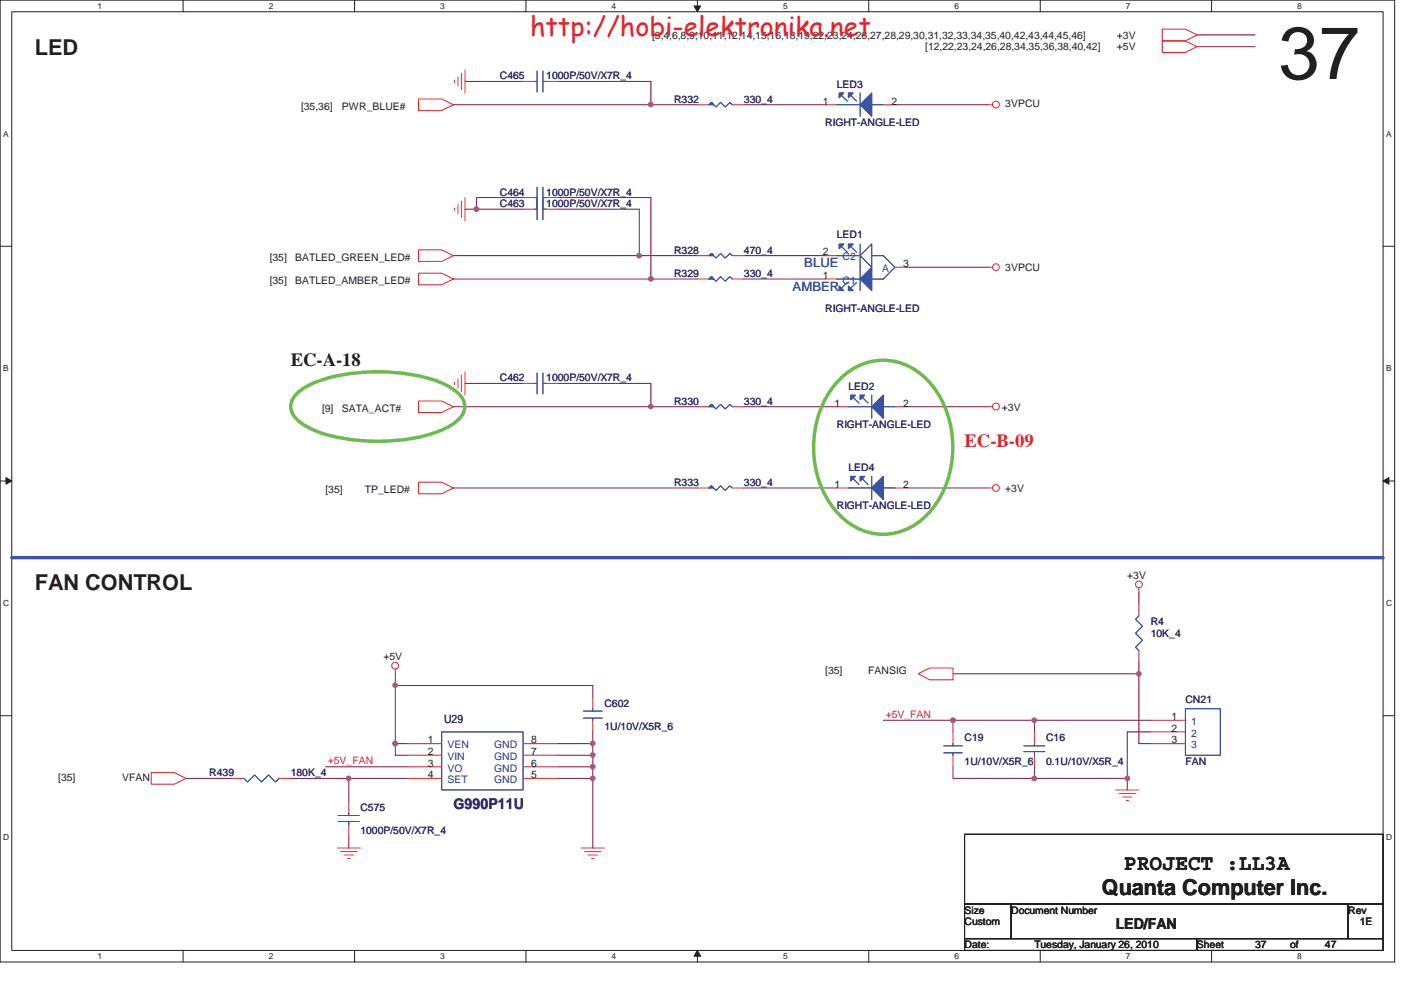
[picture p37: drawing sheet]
<svg xmlns="http://www.w3.org/2000/svg" width="297mm" height="210mm" viewBox="0 0 297 210" stroke-linecap="round" stroke-linejoin="round" font-family="sans-serif">
<defs><g id="words">
<text font-size="15.7" fill="#231f20" x="271.1" y="16.8">37</text>
<text font-size="5.6" fill="#ed2024" x="112.4" y="7.7">http://hobi-elektronika.net</text>
<g font-size="4.7" fill="#231f20">
<text x="7.4" y="11.7">LED</text>
<text x="7.4" y="125.1">FAN CONTROL</text>
<text x="238.3" y="184.5">PROJECT :LL3A</text>
<text x="233.6" y="189.9">Quanta Computer Inc.</text>
</g>
<text font-size="3.9" fill="#231f20" x="61.6" y="77.6">EC-A-18</text>
<text font-size="3.9" fill="#ec2426" x="204.5" y="94.8">EC-B-09</text>
<text font-size="3.2" fill="#2d2d72" x="96.1" y="171.5">G990P11U</text>
<text font-size="3.2" fill="#231f20" x="236.6" y="197.1">LED/FAN</text>
<g font-size="2.7" fill="#3a53a4">
<text x="170.5" y="56.7">BLUE</text>
<text x="168.1" y="61.6">AMBER</text>
</g>
<text font-size="2.5" fill="#2d2d72" x="94.1" y="153.3">U29</text>
<g font-size="2.2" fill="#231f20">
<text x="138.3" y="8.2">[3,4,6,8,9,10,11,12,14,15,16,18,19,22,23,24,26,27,28,29,30,31,32,33,34,35,40,42,43,44,45,46]</text>
<text x="196.2" y="10.7">[12,22,23,24,26,28,34,35,36,38,40,42]</text>
<text x="236.8" y="10.7">+5V</text>
<text x="236.8" y="8.2">+3V</text>
<text x="63.8" y="23.2">[35,36]</text>
<text x="72.5" y="23.2">PWR_BLUE#</text>
<text x="174.5" y="22.2">1</text>
<text x="189" y="22.2">2</text>
<text x="213.1" y="22.8">3VPCU</text>
<text x="57.2" y="55.3">[35]</text>
<text x="62.6" y="55.3">BATLED_GREEN_LED#</text>
<text x="174.5" y="54.2">2</text>
<text x="174.5" y="59.1">1</text>
<text x="191.5" y="56.6">3</text>
<text x="213.1" y="57.5">3VPCU</text>
<text x="57.2" y="60.2">[35]</text>
<text x="62.6" y="60.2">BATLED_AMBER_LED#</text>
<text x="68.3" y="87.3">[9]</text>
<text x="72.5" y="87.3">SATA_ACT#</text>
<text x="176.9" y="86.2">1</text>
<text x="191.5" y="86.2">2</text>
<text x="212.4" y="87.1">+3V</text>
<text x="69" y="104.6">[35]</text>
<text x="77.4" y="104.6">TP_LED#</text>
<text x="176.9" y="103.5">1</text>
<text x="191.5" y="103.5">2</text>
<text x="213.1" y="104.3">+3V</text>
<text x="239" y="122.8">+3V</text>
<text x="81.3" y="140">+5V</text>
<text x="175" y="143">[35]</text>
<text x="184.1" y="143">FANSIG</text>
<text x="248.4" y="152.7">1</text>
<text x="248.4" y="155.2">2</text>
<text x="90.7" y="157.7">1</text>
<text x="90.7" y="160.1">2</text>
<text x="112.6" y="160.1">7</text>
<text x="112.6" y="157.7">8</text>
<text x="248.4" y="157.7">3</text>
<text x="12.4" y="165.6">[35]</text>
<text x="25.9" y="165.6">VFAN</text>
<text x="90.7" y="162.6">3</text>
<text x="90.7" y="165.1">4</text>
<text x="112.6" y="165.1">5</text>
<text x="112.6" y="162.6">6</text>
<text x="204.5" y="196.2">Custom</text>
<text x="204.5" y="193.8">Size</text>
<text x="214.4" y="193.8">Document Number</text>
<text x="285.8" y="193.8">Rev</text>
<text x="288.3" y="196.2">1E</text>
<text x="204.5" y="201.1">Date:</text>
<text x="219.3" y="201.1">Tuesday, January 26, 2010</text>
<text x="253.8" y="201.1">Sheet</text>
<text x="266.1" y="201.1">37</text>
<text x="273.5" y="201.1">of</text>
<text x="280.9" y="201.1">47</text>
</g>
<g font-size="2.2" fill="#2d2d72">
<text x="106" y="16.8">C465</text>
<text x="115.8" y="16.8">1000P/50V/X7R_4</text>
<text x="142.9" y="21.8">R332</text>
<text x="157.7" y="21.8">330_4</text>
<text x="177.4" y="18.6">LED3</text>
<text x="175" y="26.7">RIGHT-ANGLE-LED</text>
<text x="106" y="41.5">C464</text>
<text x="115.8" y="41.5">1000P/50V/X7R_4</text>
<text x="106" y="43.9">C463</text>
<text x="115.8" y="43.9">1000P/50V/X7R_4</text>
<text x="142.9" y="53.8">R328</text>
<text x="157.7" y="53.8">470_4</text>
<text x="177.4" y="50.6">LED1</text>
<text x="142.9" y="58.7">R329</text>
<text x="157.7" y="58.7">330_4</text>
<text x="175" y="66.1">RIGHT-ANGLE-LED</text>
<text x="106" y="80.9">C462</text>
<text x="115.8" y="80.9">1000P/50V/X7R_4</text>
<text x="179.9" y="82.6">LED2</text>
<text x="142.9" y="85.8">R330</text>
<text x="157.7" y="85.8">330_4</text>
<text x="177.4" y="90.8">RIGHT-ANGLE-LED</text>
<text x="179.9" y="99.9">LED4</text>
<text x="142.9" y="103.1">R333</text>
<text x="157.7" y="103.1">330_4</text>
<text x="177.4" y="108">RIGHT-ANGLE-LED</text>
<text x="244" y="132.6">R4</text>
<text x="244" y="135.1">10K_4</text>
<text x="128.1" y="149.9">C602</text>
<text x="251.3" y="149.1">CN21</text>
<text x="128.1" y="154.8">1U/10V/X5R_6</text>
<text x="204.5" y="157.3">C19</text>
<text x="221.8" y="157.3">C16</text>
<text x="44.4" y="164.7">R439</text>
<text x="61.6" y="164.7">180K_4</text>
<text x="204.5" y="162.2">1U/10V/X5R_6</text>
<text x="221.8" y="162.2">0.1U/10V/X5R_4</text>
<text x="251.3" y="162.2">FAN</text>
<text x="76.4" y="172.1">C575</text>
<text x="76.4" y="177">1000P/50V/X7R_4</text>
</g>
<g font-size="2.2" fill="#1d437e">
<text x="178.6" y="55.2">C2</text>
<text x="187" y="57.7">A</text>
<text x="178.6" y="60.2">C1</text>
<text x="252.6" y="153.8">1</text>
<text x="94.9" y="158.7">VEN</text>
<text x="94.9" y="161.2">VIN</text>
<text x="104.8" y="161.2">GND</text>
<text x="104.8" y="158.7">GND</text>
<text x="252.6" y="156.2">2</text>
<text x="252.6" y="158.7">3</text>
<text x="94.9" y="163.7">VO</text>
<text x="94.9" y="166.1">SET</text>
<text x="104.8" y="166.1">GND</text>
<text x="104.8" y="163.7">GND</text>
</g>
<g font-size="2.2" fill="#ec2426">
<text x="187.8" y="152.3">+5V_FAN</text>
<text x="69.5" y="162.1">+5V_FAN</text>
</g>
<g font-size="1.8" fill="#231f20">
<text x="20.7" y="1.9">1</text>
<text x="57" y="1.9">2</text>
<text x="93.3" y="1.9">3</text>
<text x="129.7" y="1.9">4</text>
<text x="166" y="1.9">5</text>
<text x="202.4" y="1.9">6</text>
<text x="238.7" y="1.9">7</text>
<text x="275" y="1.9">8</text>
<text x=".7" y="29">A</text>
<text x="293.9" y="29">A</text>
<text x=".7" y="78.7">B</text>
<text x="293.9" y="78.7">B</text>
<text x=".7" y="128.5">C</text>
<text x="293.9" y="128.5">C</text>
<text x=".7" y="178.3">D</text>
<text x="293.9" y="178.3">D</text>
<text x="20.7" y="203.5">1</text>
<text x="57" y="203.5">2</text>
<text x="93.3" y="203.5">3</text>
<text x="129.7" y="203.5">4</text>
<text x="166" y="203.5">5</text>
<text x="202.4" y="203.5">6</text>
<text x="238.7" y="203.5">7</text>
<text x="275" y="203.5">8</text>
</g>
</g></defs>
<path d="M0 0h295.7v204h-295.7zM2.5 2.5h290.7v199.1h-290.7z" fill="none" stroke="#231f20" stroke-width=".21"/>
<g fill="#fff">
<path d="M20.7 .3h.9v2h-.9z"/>
<path d="M20.7 201.8h.9v2h-.9z"/>
</g>
<path d="M38.8 0v2.5M38.8 201.6v2.4" fill="none" stroke="#231f20" stroke-width=".21"/>
<g fill="#fff">
<path d="M57 .3h1v2h-1z"/>
<path d="M57 201.8h1v2h-1z"/>
</g>
<path d="M75.2 0v2.5M75.2 201.6v2.4" fill="none" stroke="#231f20" stroke-width=".21"/>
<g fill="#fff">
<path d="M93.3 .3h1v2h-1z"/>
<path d="M93.3 201.8h1v2h-1z"/>
</g>
<path d="M111.5 0v2.5M111.5 201.6v2.4" fill="none" stroke="#231f20" stroke-width=".21"/>
<g fill="#fff">
<path d="M129.7 .3h.9v2h-.9z"/>
<path d="M129.7 201.8h.9v2h-.9z"/>
</g>
<path d="M147.9 0v2.5M147.9 201.6v2.4" fill="none" stroke="#231f20" stroke-width=".21"/>
<path d="M147.1 1.3h1.4l-.6 1.2z" fill="#231f20"/>
<path d="M147.1 1.3h1.4l-.6 1.2z" fill="none" stroke="#231f20" stroke-width=".21"/>
<path d="M147.9 201.6l.6 1.2h-1.4z" fill="#231f20"/>
<path d="M147.9 201.6l.6 1.2h-1.4z" fill="none" stroke="#231f20" stroke-width=".21"/>
<g fill="#fff">
<path d="M166 .3h1v2h-1z"/>
<path d="M166 201.8h1v2h-1z"/>
</g>
<path d="M184.2 0v2.5M184.2 201.6v2.4" fill="none" stroke="#231f20" stroke-width=".21"/>
<g fill="#fff">
<path d="M202.3 .3h1v2h-1z"/>
<path d="M202.3 201.8h1v2h-1z"/>
</g>
<path d="M220.6 0v2.5M220.6 201.6v2.4" fill="none" stroke="#231f20" stroke-width=".21"/>
<g fill="#fff">
<path d="M238.7 .3h1v2h-1z"/>
<path d="M238.7 201.8h1v2h-1z"/>
</g>
<path d="M256.9 0v2.5M256.9 201.6v2.4" fill="none" stroke="#231f20" stroke-width=".21"/>
<g fill="#fff">
<path d="M275 .3h1v2h-1z"/>
<path d="M275 201.8h1v2h-1z"/>
<path d="M.7 27.3h1.1v2h-1.1z"/>
<path d="M293.9 27.3h1.1v2h-1.1z"/>
<path d="M.7 77.1h1.1v2h-1.1z"/>
<path d="M293.9 77.1h1.1v2h-1.1z"/>
</g>
<path d="M0 52.2h2.5M293.2 52.2h2.5" fill="none" stroke="#231f20" stroke-width=".21"/>
<g fill="#fff">
<path d="M.7 126.9h1.2v2h-1.2z"/>
<path d="M293.9 126.9h1.2v2h-1.2z"/>
</g>
<path d="M0 102h2.5M293.2 102h2.5" fill="none" stroke="#231f20" stroke-width=".21"/>
<path d="M1.3 101.3l1.2 .7-1.2 .7z" fill="#231f20"/>
<path d="M1.3 101.3l1.2 .7-1.2 .7z" fill="none" stroke="#231f20" stroke-width=".21"/>
<path d="M293.2 102l1.3-.7v1.4z" fill="#231f20"/>
<path d="M293.2 102l1.3-.7v1.4z" fill="none" stroke="#231f20" stroke-width=".21"/>
<g fill="#fff">
<path d="M.7 176.7h1.2v1.9h-1.2z"/>
<path d="M293.9 176.7h1.2v1.9h-1.2z"/>
</g>
<path d="M0 151.8h2.5M293.2 151.8h2.5" fill="none" stroke="#231f20" stroke-width=".21"/>
<path d="M138 22.2h9.9M157.7 22.2h17.3" fill="none" stroke="#7f1542" stroke-width=".21"/>
<circle cx="138" cy="22.2" r=".48" fill="#b8529f"/>
<circle cx="138" cy="22.2" r=".48" fill="none" stroke="#b8529f" stroke-width=".21"/>
<path d="M101 44.4h9.9" fill="none" stroke="#7f1542" stroke-width=".21"/>
<circle cx="101" cy="44.4" r=".48" fill="#b8529f"/>
<circle cx="101" cy="44.4" r=".48" fill="none" stroke="#b8529f" stroke-width=".21"/>
<path d="M98.6 17.3h12.3M118.3 17.3h19.7v4.9M157.7 54.2h17.3M157.7 59.2h17.3M192.2 56.7h17.3M96.1 86.3h51.8M157.7 86.3h19.7" fill="none" stroke="#7f1542" stroke-width=".21"/>
<circle cx="138" cy="86.2" r=".48" fill="#b8529f"/>
<circle cx="138" cy="86.2" r=".48" fill="none" stroke="#b8529f" stroke-width=".21"/>
<path d="M118.3 44.4h17.2v9.8M192.2 86.3h17.3" fill="none" stroke="#7f1542" stroke-width=".21"/>
<circle cx="135.5" cy="54.2" r=".47" fill="#b8529f"/>
<circle cx="135.5" cy="54.2" r=".47" fill="none" stroke="#b8529f" stroke-width=".21"/>
<path d="M118.3 41.9h19.7v17.3h9.9M135.5 54.2h12.4" fill="none" stroke="#7f1542" stroke-width=".21"/>
<circle cx="138" cy="59.1" r=".48" fill="#b8529f"/>
<circle cx="138" cy="59.1" r=".48" fill="none" stroke="#b8529f" stroke-width=".21"/>
<path d="M96.1 22.2h41.9M189.7 22.2h19.8M110.9 41.9h-9.9v2.5M98.6 81.3h12.3M118.3 81.3h19.7v5M96.1 103.5h51.8M157.7 103.5h19.7M192.2 103.5h17.3M202.1 142.9h39.4v14.8M241.5 140.5v2.4M239 165.1v2.5" fill="none" stroke="#7f1542" stroke-width=".21"/>
<circle cx="241.5" cy="142.9" r=".47" fill="#b8529f"/>
<circle cx="241.5" cy="142.9" r=".47" fill="none" stroke="#b8529f" stroke-width=".21"/>
<path d="M83.8 157.7h2.5M69 162.6h17.3M83.8 160.2h2.5M86.3 165.1h-12.3v4.9" fill="none" stroke="#7f1542" stroke-width=".21"/>
<circle cx="73.9" cy="165.1" r=".47" fill="#b8529f"/>
<circle cx="73.9" cy="165.1" r=".47" fill="none" stroke="#b8529f" stroke-width=".21"/>
<path d="M118.3 157.7h7.4v2.5" fill="none" stroke="#7f1542" stroke-width=".21"/>
<circle cx="125.7" cy="157.7" r=".48" fill="#b8529f"/>
<circle cx="125.7" cy="157.7" r=".48" fill="none" stroke="#b8529f" stroke-width=".21"/>
<path d="M118.3 160.2h7.4v2.4" fill="none" stroke="#7f1542" stroke-width=".21"/>
<circle cx="125.7" cy="160.1" r=".48" fill="#b8529f"/>
<circle cx="125.7" cy="160.1" r=".48" fill="none" stroke="#b8529f" stroke-width=".21"/>
<path d="M118.3 162.6h7.4M125.7 165.1v14.8" fill="none" stroke="#7f1542" stroke-width=".21"/>
<circle cx="125.7" cy="165.1" r=".48" fill="#b8529f"/>
<circle cx="125.7" cy="165.1" r=".48" fill="none" stroke="#b8529f" stroke-width=".21"/>
<path d="M83.8 157.7v2.5M118.3 165.1h7.4" fill="none" stroke="#7f1542" stroke-width=".21"/>
<circle cx="83.8" cy="157.7" r=".47" fill="#b8529f"/>
<circle cx="83.8" cy="157.7" r=".47" fill="none" stroke="#b8529f" stroke-width=".21"/>
<path d="M83.8 145.4h41.9M125.7 155.2v2.5M239 155.2h5" fill="none" stroke="#7f1542" stroke-width=".21"/>
<circle cx="83.8" cy="145.4" r=".47" fill="#b8529f"/>
<circle cx="83.8" cy="145.4" r=".47" fill="none" stroke="#b8529f" stroke-width=".21"/>
<path d="M83.8 142.9v2.5M125.7 145.4v2.5M202.1 152.8h17.2v2.4M39.5 165.1h9.8M74 177.4v2.5" fill="none" stroke="#7f1542" stroke-width=".21"/>
<circle cx="219.3" cy="152.8" r=".47" fill="#b8529f"/>
<circle cx="219.3" cy="152.8" r=".47" fill="none" stroke="#b8529f" stroke-width=".21"/>
<circle cx="202" cy="152.8" r=".47" fill="#b8529f"/>
<circle cx="202" cy="152.8" r=".47" fill="none" stroke="#b8529f" stroke-width=".21"/>
<path d="M219.3 162.6v2.5h19.7" fill="none" stroke="#7f1542" stroke-width=".21"/>
<circle cx="239" cy="165.1" r=".47" fill="#b8529f"/>
<circle cx="239" cy="165.1" r=".47" fill="none" stroke="#b8529f" stroke-width=".21"/>
<circle cx="219.3" cy="165.1" r=".47" fill="#b8529f"/>
<circle cx="219.3" cy="165.1" r=".47" fill="none" stroke="#b8529f" stroke-width=".21"/>
<path d="M187.3 152.8h14.8v2.4M239 155.2v9.9" fill="none" stroke="#7f1542" stroke-width=".21"/>
<circle cx="202" cy="152.8" r=".47" fill="#b8529f"/>
<circle cx="202" cy="152.8" r=".47" fill="none" stroke="#b8529f" stroke-width=".21"/>
<path d="M241.5 125.7v2.4M83.8 145.4v12.3M219.3 152.8h24.7M202.1 162.6v2.5" fill="none" stroke="#7f1542" stroke-width=".21"/>
<circle cx="83.8" cy="157.7" r=".47" fill="#b8529f"/>
<circle cx="83.8" cy="157.7" r=".47" fill="none" stroke="#b8529f" stroke-width=".21"/>
<path d="M61.6 165.1h12.4M125.7 162.6v2.5" fill="none" stroke="#7f1542" stroke-width=".21"/>
<circle cx="125.7" cy="162.6" r=".49" fill="#b8529f"/>
<circle cx="125.7" cy="162.6" r=".49" fill="none" stroke="#b8529f" stroke-width=".21"/>
<path d="M253.8 9.9h12.3M253.8 7.4h12.3M96.1 59.2h41.9M96.1 54.2h39.4M98.6 44.4h2.4M241.5 157.7h2.5M202.1 165.1h17.2" fill="none" stroke="#7f1542" stroke-width=".21"/>
<g fill="none" stroke="#ec2426" stroke-width=".21">
<path d="M96.3 17v.5M97.1 16.3v1.9M97.8 15.5v3.5M98.6 14.8v4.9M246.4 8.7h4.9l2.5 1.2-2.5 1.2h-4.9zM246.4 6.2h4.9l2.5 1.2-2.5 1.3h-4.9zM88.7 21h4.9l2.5 1.2-2.5 1.2h-4.9zM147.9 22.2h2.4M155.2 22.2h2.5M209.5 22.2h.9M88.7 58h4.9l2.5 1.2-2.5 1.2h-4.9zM88.7 53h4.9l2.5 1.2-2.5 1.3h-4.9z"/>
<path d="M96.3 44.2v.4M97.1 43.4v2M97.8 42.7v3.4M98.6 41.9v5M209.5 56.7h.9M97.8 79.6v3.5M98.6 78.9v4.9M88.7 85h4.9l2.5 1.3-2.5 1.2h-4.9zM96.3 81.1v.5M97.1 80.3v2M209.5 86.3h.9M88.7 102.3h4.9l2.5 1.2-2.5 1.2h-4.9z"/>
<path d="M209.5 103.5h.9M241.5 124.7v1M83.8 141.9v1M194.7 142.9l2.4-1.2h5v2.5h-5zM32 163.9h5l2.5 1.2-2.5 1.2h-5zM71.5 179.9h4.9M74 170v2.5M74 175v2.4M123.2 179.9h4.9M236.6 167.6h4.9M237.3 168.3h3.4M238 169h2"/>
<path d="M238.8 169.8h.5M72.2 180.6h3.5M73 181.4h1.9M73.7 182.1h.5M123.9 180.6h3.5M124.7 181.4h2M125.4 182.1h.5"/>
<circle cx="211.2" cy="22.2" r=".72"/>
<circle cx="211.2" cy="56.7" r=".72"/>
<circle cx="211.2" cy="86.2" r=".72"/>
<circle cx="211.2" cy="103.5" r=".72"/>
<circle cx="241.5" cy="123.9" r=".72"/>
<circle cx="83.8" cy="141.2" r=".72"/>
</g>
<path d="M204.5 176.9h88.7v14.8h-88.7zM204.5 191.7h9.9v7.4h-9.9zM204.5 199.1h49.3v2.5h-49.3zM214.4 191.7h71.4v7.4h-71.4zM253.8 199.1h39.4v2.5h-39.4zM285.8 191.7h7.4v7.4h-7.4z" fill="none" stroke="#231f20" stroke-width=".21"/>
<path d="M2.5 118.3h290.7" fill="none" stroke="#3a53a4" stroke-width=".72"/>
<path d="M63.3 83.2a21.7 21.7 0 0 1 11-4 40.1 40.1 0 0 1 19.5 2.1 7.6 7.6 0 0 1 4.6 4.1 4.3 4.3 0 0 1-2.4 4.5 27.8 27.8 0 0 1-13.9 3.7 34.6 34.6 0 0 1-16.9-3 5.6 5.6 0 0 1-3.6-4.4 4.2 4.2 0 0 1 1.7-3zM178.3 80.2a12.6 12.6 0 0 1 18.9 1 21.7 21.7 0 0 1 0 27.3 12.6 12.6 0 0 1-19.9 0 21.7 21.7 0 0 1 0-27.3z" fill="none" stroke="#6abd46" stroke-width=".72"/>
<path d="M150.3 22.2l.5-.5 1 1 1-1 1 1 1-1 .4 .5M71.7 174.2h4.5M71.7 173h4.5M74 172.5v.5M74 174.2v.8" fill="none" stroke="#3a53a4" stroke-width=".21"/>
<path d="M150.8 21.7l.5 .5h-1l.5-.5 .5 .5z" fill-rule="evenodd" fill="#3a53a4"/>
<path d="M150.3 22.2l.5-.5 1 1 1-1 1 1 1-1 .4 .5M150.8 21.7l.5 .5h-1l.5-.5 .5 .5z" fill="none" stroke="#3a53a4" stroke-width=".21"/>
<path d="M150.8 21.7l.5 .5h-1l.5-.5 .5 .5z" fill-rule="evenodd" fill="#3a53a4"/>
<path d="M150.8 21.7l.5 .5h-1l.5-.5 .5 .5zM113.4 44.4h.5M113.9 42.2v4.4M115.1 44.4h.7M115.1 42.2v4.4M150.3 54.2l.5-.4 1 .9 1-.9 1 .9 1-.9 .4 .4M217.1 159.4h4.4M217.1 158.2h4.4M219.3 157.7v.5M219.3 159.4v.8" fill="none" stroke="#3a53a4" stroke-width=".21"/>
<path d="M110.9 44.4h2.5M115.8 44.4h2.5M147.9 54.2h2.4M155.2 54.2h2.5M219.3 155.2v2.5M219.3 160.2v2.4" fill="none" stroke="#ec2426" stroke-width=".21"/>
<path d="M150.3 54.2l.5-.4 .5 .4-.5-.4 .5 .4z" fill-rule="evenodd" fill="#3a53a4"/>
<path d="M150.3 54.2l.5-.4 1 .9 1-.9 1 .9 1-.9 .4 .4M150.3 54.2l.5-.4 .5 .4-.5-.4 .5 .4z" fill="none" stroke="#3a53a4" stroke-width=".21"/>
<path d="M150.3 54.2l.5-.4 .5 .4-.5-.4 .5 .4z" fill-rule="evenodd" fill="#3a53a4"/>
<path d="M113.9 39.7v4.5M115.1 39.7v4.5M113.4 41.9h.5M115.1 41.9h.7M150.3 59.2l.5-.5 1 .9 1-.9 1 .9 1-.9 .4 .5M150.3 54.2l.5-.4 .5 .4-.5-.4 .5 .4zM113.9 79.1v4.5M115.1 79.1v4.5M113.4 81.3h.5M115.1 81.3h.7M251.3 150.3h7.4v9.9h-7.4zM51.8 165.1l.7 .8 1.5-1.5 1.5 1.5 1.4-1.5 1.5 1.5 .8-.8" fill="none" stroke="#3a53a4" stroke-width=".21"/>
<path d="M110.9 41.9h2.5M115.8 41.9h2.5M147.9 59.2h2.4M155.2 59.2h2.5M110.9 81.3h2.5M115.8 81.3h2.5M244 152.8h7.3M244 155.2h7.3M244 157.7h7.3M49.3 165.1h2.5M59.2 165.1h2.4" fill="none" stroke="#ec2426" stroke-width=".21"/>
<path d="M150.8 58.7l.5 .5h-1l.5-.5 .5 .5z" fill-rule="evenodd" fill="#3a53a4"/>
<path d="M150.3 59.2l.5-.5 1 .9 1-.9 1 .9 1-.9 .4 .5M150.8 58.7l.5 .5h-1l.5-.5 .5 .5z" fill="none" stroke="#3a53a4" stroke-width=".21"/>
<path d="M150.8 58.7l.5 .5h-1l.5-.5 .5 .5z" fill-rule="evenodd" fill="#3a53a4"/>
<path d="M150.8 58.7l.5 .5h-1l.5-.5 .5 .5z" fill="none" stroke="#3a53a4" stroke-width=".21"/>
<path d="M177.4 103.5h2.5M189.7 103.5h2.5" fill="none" stroke="#ec2426" stroke-width=".21"/>
<path d="M187.3 101v5l-2.5-2.5z" fill="#3a53a4"/>
<path d="M187.3 101v5l-2.5-2.5z" fill="none" stroke="#3a53a4" stroke-width=".21"/>
<path d="M182.4 101h.9l-.9 1z" fill="#3a53a4"/>
<path d="M182.4 101h.9l-.9 1z" fill="none" stroke="#3a53a4" stroke-width=".21"/>
<path d="M180.4 101h1l-1 1z" fill="#3a53a4"/>
<path d="M179.9 103.5h4.9M180.4 101h1l-1 1zM180.9 101.6l1.2 1.2M182.8 101.6l1.3 1.2M184.8 101v5M187.3 103.5h2.4" fill="none" stroke="#3a53a4" stroke-width=".21"/>
<path d="M187.3 101v5l-2.5-2.5z" fill="#3a53a4"/>
<path d="M187.3 101v5l-2.5-2.5z" fill="none" stroke="#3a53a4" stroke-width=".21"/>
<path d="M182.4 101h.9l-.9 1z" fill="#3a53a4"/>
<path d="M182.4 101h.9l-.9 1z" fill="none" stroke="#3a53a4" stroke-width=".21"/>
<path d="M180.4 101h1l-1 1z" fill="#3a53a4"/>
<path d="M150.3 103.5l.5-.5 1 1 1-1 1 1 1-1 .4 .5M179.9 103.5h4.9M180.4 101h1l-1 1zM180.9 101.6l1.2 1.2M182.8 101.6l1.3 1.2M184.8 101v5M187.3 103.5h2.4M241.5 130.6l-.8 .8 1.5 1.4-1.5 1.5 1.5 1.5-1.5 1.5 .8 .7" fill="none" stroke="#3a53a4" stroke-width=".21"/>
<path d="M147.9 103.5h2.4M155.2 103.5h2.5M241.5 128.1v2.5M241.5 138v2.5" fill="none" stroke="#ec2426" stroke-width=".21"/>
<path d="M150.3 103.5l.5-.5 .5 .5-.5-.5 .5 .5z" fill-rule="evenodd" fill="#3a53a4"/>
<path d="M150.3 103.5l.5-.5 1 1 1-1 1 1 1-1 .4 .5M150.3 103.5l.5-.5 .5 .5-.5-.5 .5 .5z" fill="none" stroke="#3a53a4" stroke-width=".21"/>
<path d="M150.3 103.5l.5-.5 .5 .5-.5-.5 .5 .5z" fill-rule="evenodd" fill="#3a53a4"/>
<path d="M150.3 103.5l.5-.5 .5 .5-.5-.5 .5 .5z" fill="none" stroke="#3a53a4" stroke-width=".21"/>
<path d="M177.4 86.3h2.5M189.7 86.3h2.5" fill="none" stroke="#ec2426" stroke-width=".21"/>
<path d="M187.3 83.8v4.9l-2.5-2.4z" fill="#3a53a4"/>
<path d="M187.3 83.8v4.9l-2.5-2.4z" fill="none" stroke="#3a53a4" stroke-width=".21"/>
<path d="M182.4 83.8h.9l-.9 1z" fill="#3a53a4"/>
<path d="M182.4 83.8h.9l-.9 1z" fill="none" stroke="#3a53a4" stroke-width=".21"/>
<path d="M180.4 83.8h1l-1 1z" fill="#3a53a4"/>
<path d="M179.9 86.3h4.9M180.4 83.8h1l-1 1zM180.9 84.3l1.2 1.2M182.8 84.3l1.3 1.2M184.8 83.8v4.9M187.3 86.3h2.4" fill="none" stroke="#3a53a4" stroke-width=".21"/>
<path d="M187.3 83.8v4.9l-2.5-2.4z" fill="#3a53a4"/>
<path d="M187.3 83.8v4.9l-2.5-2.4z" fill="none" stroke="#3a53a4" stroke-width=".21"/>
<path d="M182.4 83.8h.9l-.9 1z" fill="#3a53a4"/>
<path d="M182.4 83.8h.9l-.9 1z" fill="none" stroke="#3a53a4" stroke-width=".21"/>
<path d="M180.4 83.8h1l-1 1z" fill="#3a53a4"/>
<g fill="none" stroke="#3a53a4" stroke-width=".21">
<path d="M113.4 17.3h.5M113.9 15.1v4.4M115.1 17.3h.7M115.1 15.1v4.4M150.3 86.3l.5-.5 1 .9 1-.9 1 .9 1-.9 .4 .5M179.9 86.3h4.9M180.4 83.8h1l-1 1zM180.9 84.3l1.2 1.2M182.8 84.3l1.3 1.2M184.8 83.8v4.9M187.3 86.3h2.4M93.6 155.2h17.3v12.4h-17.3z"/>
<path d="M123.7 150.8h4M123.7 152.3h4M125.7 152.3v.5M125.7 150.3v.5M200.1 158.2h3.9M200.1 159.7h3.9M202.1 159.7v.5M202.1 157.7v.5"/>
</g>
<g fill="none" stroke="#ec2426" stroke-width=".21">
<path d="M110.9 17.3h2.5M115.8 17.3h2.5M147.9 86.3h2.4M155.2 86.3h2.5M86.3 157.7h7.3M110.9 157.7h7.4M125.7 147.9v2.4M125.7 152.8v2.4M202.1 155.2v2.5M86.3 160.2h7.3M86.3 162.6h7.3M86.3 165.1h7.3"/>
<path d="M110.9 160.2h7.4M110.9 162.6h7.4M110.9 165.1h7.4M202.1 160.2v2.4"/>
</g>
<path d="M150.8 85.8l.5 .5h-1l.5-.5 .5 .5z" fill-rule="evenodd" fill="#3a53a4"/>
<path d="M150.3 86.3l.5-.5 1 .9 1-.9 1 .9 1-.9 .4 .5M150.8 85.8l.5 .5h-1l.5-.5 .5 .5z" fill="none" stroke="#3a53a4" stroke-width=".21"/>
<path d="M150.8 85.8l.5 .5h-1l.5-.5 .5 .5z" fill-rule="evenodd" fill="#3a53a4"/>
<path d="M150.8 85.8l.5 .5h-1l.5-.5 .5 .5z" fill="none" stroke="#3a53a4" stroke-width=".21"/>
<path d="M175 54.2h2.4M175 59.2h2.4M189.7 56.7h2.5" fill="none" stroke="#ec2426" stroke-width=".21"/>
<path d="M179.9 60.7l1 .9h-1z" fill="#3a53a4"/>
<path d="M179.9 60.7l1 .9h-1z" fill="none" stroke="#3a53a4" stroke-width=".21"/>
<path d="M177.9 60.7l1 .9h-1z" fill="#3a53a4"/>
<path d="M177.9 60.7l1 .9h-1z" fill="none" stroke="#3a53a4" stroke-width=".21"/>
<path d="M177.9 51.8h1l-1 .9z" fill="#3a53a4"/>
<path d="M177.9 51.8h1l-1 .9z" fill="none" stroke="#3a53a4" stroke-width=".21"/>
<path d="M179.9 51.8h1l-1 .9z" fill="#3a53a4"/>
<path d="M179.9 51.8h1l-1 .9z" fill="none" stroke="#3a53a4" stroke-width=".21"/>
<path d="M184.8 56.7v4.9l-2.4-2.4z" fill="#3a53a4"/>
<path d="M177.4 54.2h5M177.4 59.2h5M178.4 52.3l1.3 1.2M179.7 59.9l-1.3 1.2M180.4 52.3l1.2 1.2M181.6 59.9l-1.2 1.2M182.4 51.8v9.8M184.8 54.2h2.5l2.4 2.5-2.4 2.5h-2.5M184.8 56.7v4.9l-2.4-2.4zM184.8 51.8v4.9l-2.4-2.5z" fill="none" stroke="#3a53a4" stroke-width=".21"/>
<path d="M179.9 60.7l1 .9h-1z" fill="#3a53a4"/>
<path d="M179.9 60.7l1 .9h-1z" fill="none" stroke="#3a53a4" stroke-width=".21"/>
<path d="M177.9 60.7l1 .9h-1z" fill="#3a53a4"/>
<path d="M177.9 60.7l1 .9h-1z" fill="none" stroke="#3a53a4" stroke-width=".21"/>
<path d="M177.9 51.8h1l-1 .9z" fill="#3a53a4"/>
<path d="M177.9 51.8h1l-1 .9z" fill="none" stroke="#3a53a4" stroke-width=".21"/>
<path d="M179.9 51.8h1l-1 .9z" fill="#3a53a4"/>
<path d="M179.9 51.8h1l-1 .9z" fill="none" stroke="#3a53a4" stroke-width=".21"/>
<path d="M184.8 56.7v4.9l-2.4-2.4z" fill="#3a53a4"/>
<path d="M177.4 54.2h5M177.4 59.2h5M178.4 52.3l1.3 1.2M179.7 59.9l-1.3 1.2M180.4 52.3l1.2 1.2M181.6 59.9l-1.2 1.2M182.4 51.8v9.8M184.8 54.2h2.5l2.4 2.5-2.4 2.5h-2.5M184.8 56.7v4.9l-2.4-2.4zM184.8 51.8v4.9l-2.4-2.5z" fill="none" stroke="#3a53a4" stroke-width=".21"/>
<path d="M175 22.2h2.4M187.3 22.2h2.4" fill="none" stroke="#ec2426" stroke-width=".21"/>
<path d="M184.8 19.7v5l-2.4-2.5z" fill="#3a53a4"/>
<path d="M184.8 19.7v5l-2.4-2.5z" fill="none" stroke="#3a53a4" stroke-width=".21"/>
<path d="M179.9 19.7h1l-1 1z" fill="#3a53a4"/>
<path d="M179.9 19.7h1l-1 1z" fill="none" stroke="#3a53a4" stroke-width=".21"/>
<path d="M177.9 19.7h1l-1 1z" fill="#3a53a4"/>
<path d="M177.9 19.7h1l-1 1zM182.4 19.7v5M177.4 22.2h5M178.4 20.2l1.3 1.3M180.4 20.2l1.2 1.3M184.8 22.2h2.5" fill="none" stroke="#3a53a4" stroke-width=".21"/>
<path d="M184.8 19.7v5l-2.4-2.5z" fill="#3a53a4"/>
<path d="M184.8 19.7v5l-2.4-2.5z" fill="none" stroke="#3a53a4" stroke-width=".21"/>
<path d="M179.9 19.7h1l-1 1z" fill="#3a53a4"/>
<path d="M179.9 19.7h1l-1 1z" fill="none" stroke="#3a53a4" stroke-width=".21"/>
<path d="M177.9 19.7h1l-1 1z" fill="#3a53a4"/>
<path d="M177.9 19.7h1l-1 1zM182.4 19.7v5M177.4 22.2h5M178.4 20.2l1.3 1.3M180.4 20.2l1.2 1.3M184.8 22.2h2.5" fill="none" stroke="#3a53a4" stroke-width=".21"/>
<circle cx="138" cy="22.2" r=".48" fill="#b8529f"/>
<circle cx="138" cy="22.2" r=".48" fill="none" stroke="#b8529f" stroke-width=".21"/>
<circle cx="101" cy="44.4" r=".48" fill="#b8529f"/>
<circle cx="101" cy="44.4" r=".48" fill="none" stroke="#b8529f" stroke-width=".21"/>
<circle cx="138" cy="86.2" r=".48" fill="#b8529f"/>
<circle cx="138" cy="86.2" r=".48" fill="none" stroke="#b8529f" stroke-width=".21"/>
<circle cx="135.5" cy="54.2" r=".47" fill="#b8529f"/>
<circle cx="135.5" cy="54.2" r=".47" fill="none" stroke="#b8529f" stroke-width=".21"/>
<circle cx="138" cy="59.1" r=".48" fill="#b8529f"/>
<circle cx="138" cy="59.1" r=".48" fill="none" stroke="#b8529f" stroke-width=".21"/>
<circle cx="241.5" cy="142.9" r=".47" fill="#b8529f"/>
<circle cx="241.5" cy="142.9" r=".47" fill="none" stroke="#b8529f" stroke-width=".21"/>
<circle cx="73.9" cy="165.1" r=".47" fill="#b8529f"/>
<circle cx="73.9" cy="165.1" r=".47" fill="none" stroke="#b8529f" stroke-width=".21"/>
<circle cx="125.7" cy="157.7" r=".48" fill="#b8529f"/>
<circle cx="125.7" cy="157.7" r=".48" fill="none" stroke="#b8529f" stroke-width=".21"/>
<circle cx="125.7" cy="160.1" r=".48" fill="#b8529f"/>
<circle cx="125.7" cy="160.1" r=".48" fill="none" stroke="#b8529f" stroke-width=".21"/>
<circle cx="125.7" cy="165.1" r=".48" fill="#b8529f"/>
<circle cx="125.7" cy="165.1" r=".48" fill="none" stroke="#b8529f" stroke-width=".21"/>
<circle cx="83.8" cy="157.7" r=".47" fill="#b8529f"/>
<circle cx="83.8" cy="157.7" r=".47" fill="none" stroke="#b8529f" stroke-width=".21"/>
<circle cx="83.8" cy="145.4" r=".47" fill="#b8529f"/>
<circle cx="83.8" cy="145.4" r=".47" fill="none" stroke="#b8529f" stroke-width=".21"/>
<circle cx="219.3" cy="152.8" r=".47" fill="#b8529f"/>
<circle cx="219.3" cy="152.8" r=".47" fill="none" stroke="#b8529f" stroke-width=".21"/>
<circle cx="202" cy="152.8" r=".47" fill="#b8529f"/>
<circle cx="202" cy="152.8" r=".47" fill="none" stroke="#b8529f" stroke-width=".21"/>
<circle cx="239" cy="165.1" r=".47" fill="#b8529f"/>
<circle cx="239" cy="165.1" r=".47" fill="none" stroke="#b8529f" stroke-width=".21"/>
<circle cx="219.3" cy="165.1" r=".47" fill="#b8529f"/>
<circle cx="219.3" cy="165.1" r=".47" fill="none" stroke="#b8529f" stroke-width=".21"/>
<circle cx="202" cy="152.8" r=".47" fill="#b8529f"/>
<circle cx="202" cy="152.8" r=".47" fill="none" stroke="#b8529f" stroke-width=".21"/>
<circle cx="83.8" cy="157.7" r=".47" fill="#b8529f"/>
<circle cx="83.8" cy="157.7" r=".47" fill="none" stroke="#b8529f" stroke-width=".21"/>
<circle cx="125.7" cy="162.6" r=".49" fill="#b8529f"/>
<circle cx="125.7" cy="162.6" r=".49" fill="none" stroke="#b8529f" stroke-width=".21"/>
<use href="#words"/>
</svg>
